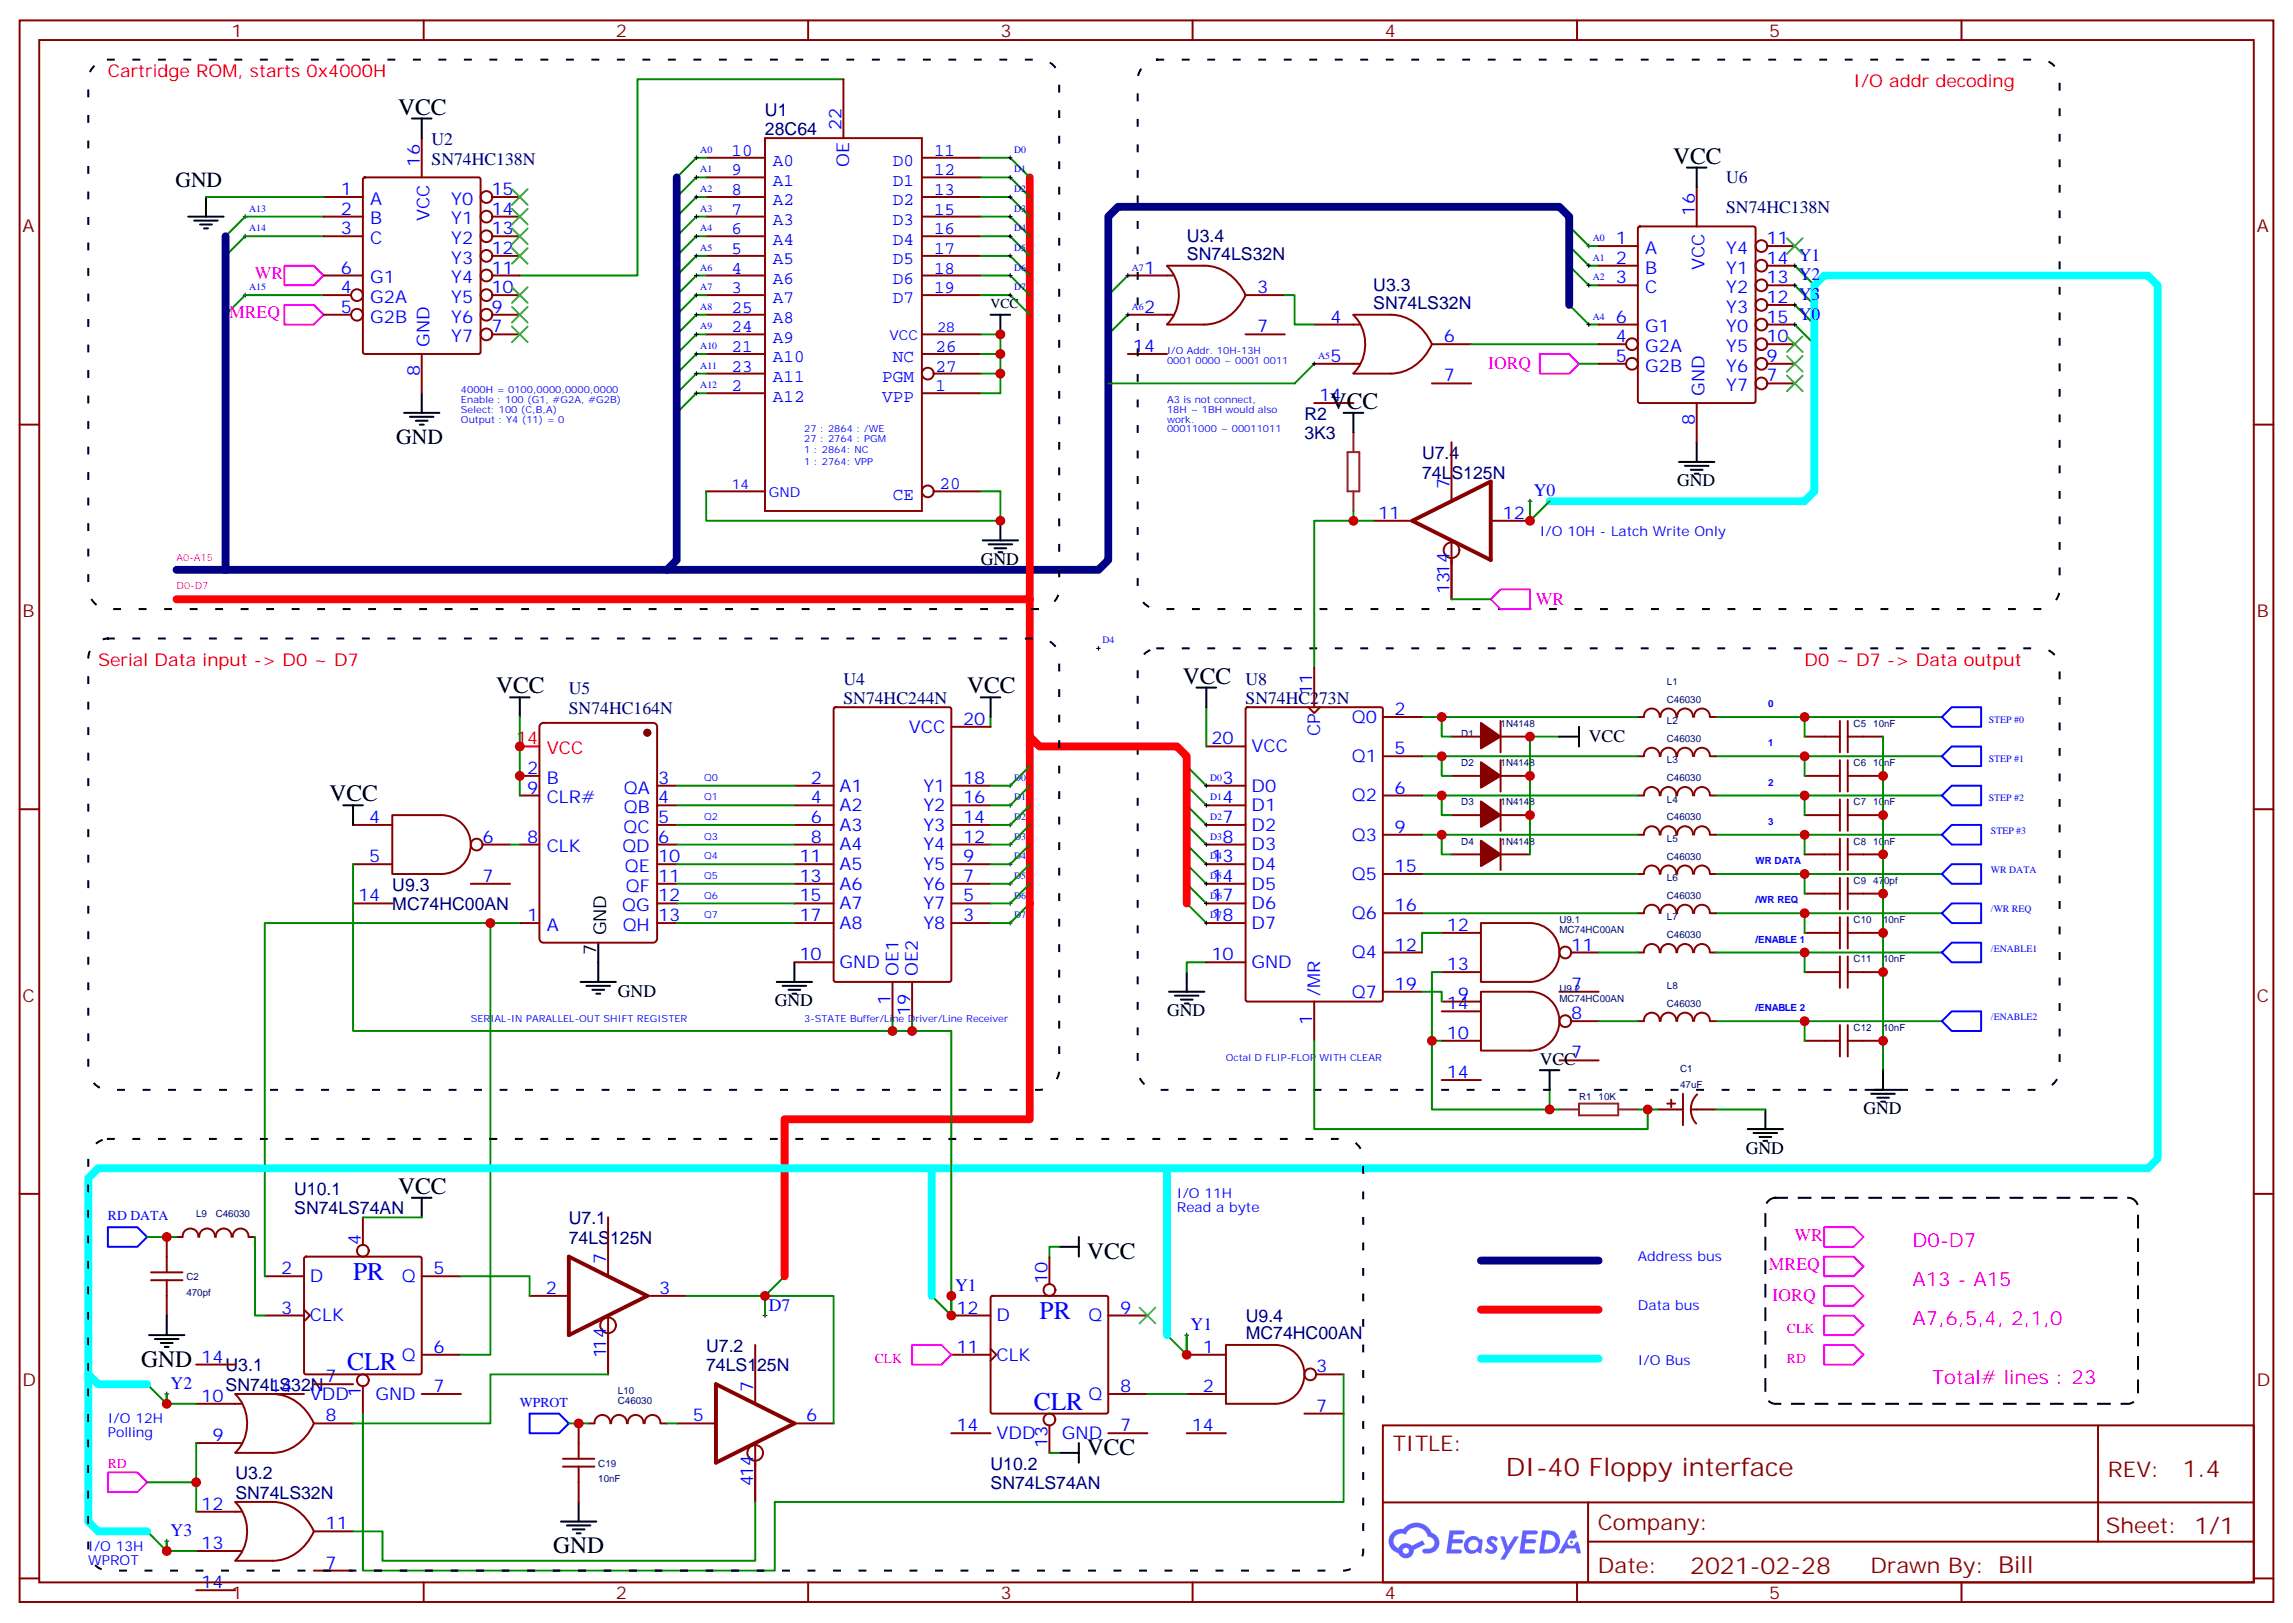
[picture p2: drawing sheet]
<svg xmlns="http://www.w3.org/2000/svg" width="412mm" height="292mm" viewBox="0 0 412 292" stroke-linecap="round" stroke-linejoin="round" font-family="sans-serif">
<defs><g id="words">
<g font-size="4.6" fill="#00f">
<text x="63.5" y="230.2">PR</text>
<text x="187" y="237.2">PR</text>
<text x="62.4" y="246.4">CLR</text>
<text x="185.9" y="253.4">CLR</text>
</g>
<text font-size="4.6" fill="#800" x="270.8" y="265.3">DI-40 Floppy interface</text>
<g font-size="4.2">
<text x="71.6" y="20.6">VCC</text>
<text x="300.9" y="29.4">VCC</text>
<text x="239.2" y="73.5">VCC</text>
<text x="89.3" y="124.7">VCC</text>
<text x="173.9" y="124.7">VCC</text>
<text x="212.7" y="122.9">VCC</text>
<text x="59.3" y="144.1">VCC</text>
<text x="71.6" y="214.6">VCC</text>
<text x="195.5" y="226.4">VCC</text>
<text x="25.4" y="245.7">GND</text>
<text x="195.5" y="261.7">VCC</text>
<text x="99.5" y="279.2">GND</text>
</g>
<g font-size="4.2" fill="#800">
<text x="392.5" y="265.5">1.4</text>
<text x="304" y="282.9">2021-02-28</text>
</g>
<g font-size="3.9">
<text x="31.6" y="33.7">GND</text>
<text x="71.3" y="79.9">GND</text>
</g>
<g font-size="3.9" fill="#800">
<text x="250.5" y="260.8">TITLE:</text>
<text x="379.1" y="265.5">REV:</text>
<text x="287.4" y="275">Company:</text>
<text x="378.7" y="275.7">Sheet: 1/1</text>
<text x="287.4" y="282.7">Date:</text>
<text x="336.4" y="282.8">Drawn By: Bill</text>
</g>
<g font-size="3.5" fill="#f0f">
<text x="344" y="224.2">D0-D7</text>
<text x="344" y="231.2">A13 - A15</text>
<text x="344" y="238.3">A7,6,5,4, 2,1,0</text>
<text x="347.5" y="248.8">Total# lines : 23</text>
</g>
<g font-size="3.2" fill="#800">
<text x="41.6" y="6.7">1</text>
<text x="110.8" y="6.7">2</text>
<text x="179.9" y="6.7">3</text>
<text x="249.1" y="6.7">4</text>
<text x="318.2" y="6.7">5</text>
<text x="4.1" y="41.8">A</text>
<text x="405.9" y="41.8">A</text>
<text x="4.1" y="110.9">B</text>
<text x="405.9" y="110.9">B</text>
<text x="4.1" y="180.1">C</text>
<text x="405.9" y="180.1">C</text>
<text x="4.1" y="249.2">D</text>
<text x="405.9" y="249.2">D</text>
<text x="41.6" y="287.5">1</text>
<text x="110.8" y="287.5">2</text>
<text x="179.9" y="287.5">3</text>
<text x="249.1" y="287.5">4</text>
<text x="318.2" y="287.5">5</text>
</g>
<g font-size="3.2" fill="#f00">
<text x="19.4" y="13.9">Cartridge ROM, starts 0x4000H</text>
<text x="333.4" y="15.6">I/O addr decoding</text>
<text x="17.6" y="119.7">Serial Data input -&gt; D0 ~ D7</text>
<text x="324.6" y="119.7">D0 ~ D7 -&gt; Data output</text>
<text x="92.8" y="133.8">14</text>
<text x="98.3" y="135.6">VCC</text>
</g>
<g font-size="3.2" fill="#000080">
<text x="137.6" y="20.8">U1</text>
<text x="77.6" y="29.6">SN74HC138N</text>
<text x="77.6" y="26.1">U2</text>
<text x="137.6" y="24.3">28C64</text>
<text x="310.4" y="32.9">U6</text>
<text x="310.4" y="38.2">SN74HC138N</text>
<text x="213.5" y="46.7">SN74LS32N</text>
<text x="213.5" y="43.5">U3.4</text>
<text x="247" y="52.4">U3.3</text>
<text x="247" y="55.5">SN74LS32N</text>
<text x="234.6" y="75.5">R2</text>
<text x="234.6" y="79">3K3</text>
<text x="255.8" y="82.5">U7.4</text>
<text x="255.8" y="86">74LS125N</text>
<text x="102.3" y="124.8">U5</text>
<text x="151.7" y="123.1">U4</text>
<text x="224" y="123.1">U8</text>
<text x="102.3" y="128.4">SN74HC164N</text>
<text x="151.7" y="126.6">SN74HC244N</text>
<text x="224" y="126.6">SN74HC273N</text>
<text x="70.6" y="160.1">U9.3</text>
<text x="70.6" y="163.7">MC74HC00AN</text>
<text x="52.9" y="214.8">U10.1</text>
<text x="52.9" y="218.3">SN74LS74AN</text>
<text x="102.3" y="220.1">U7.1</text>
<text x="102.3" y="223.6">74LS125N</text>
<text x="224.1" y="237.7">U9.4</text>
<text x="127" y="243">U7.2</text>
<text x="224.1" y="240.7">MC74HC00AN</text>
<text x="40.6" y="250.1">SN74LS32N</text>
<text x="40.6" y="246.6">U3.1</text>
<text x="127" y="246.6">74LS125N</text>
<text x="42.3" y="269.5">SN74LS32N</text>
<text x="42.3" y="266">U3.2</text>
<text x="178.2" y="267.7">SN74LS74AN</text>
<text x="178.2" y="264.2">U10.2</text>
</g>
<g font-size="3.2" fill="#00f">
<text x="151.3" y="23.4" transform="rotate(-90 151.3 23.4)">22</text>
<text x="75.5" y="30" transform="rotate(-90 75.5 30)">16</text>
<text x="131.6" y="28">10</text>
<text x="139" y="29.9">A0</text>
<text x="160.6" y="29.9">D0</text>
<text x="168" y="28">11</text>
<text x="61.3" y="35.1">1</text>
<text x="88.4" y="35.1">15</text>
<text x="131.6" y="31.5">9</text>
<text x="131.6" y="35.1">8</text>
<text x="139" y="33.4">A1</text>
<text x="152.8" y="30" transform="rotate(-90 152.8 30)">OE</text>
<text x="160.6" y="33.4">D1</text>
<text x="168" y="35.1">13</text>
<text x="168" y="31.5">12</text>
<text x="61.3" y="38.6">2</text>
<text x="66.6" y="40.4">B</text>
<text x="66.6" y="36.8">A</text>
<text x="77.3" y="39.8" transform="rotate(-90 77.3 39.8)">VCC</text>
<text x="81.2" y="36.8">Y0</text>
<text x="81.2" y="40.4">Y1</text>
<text x="88.4" y="38.6">14</text>
<text x="131.6" y="38.6">7</text>
<text x="139" y="36.9">A2</text>
<text x="139" y="40.4">A3</text>
<text x="160.6" y="40.4">D3</text>
<text x="160.6" y="36.9">D2</text>
<text x="168" y="38.6">15</text>
<text x="304.8" y="38.8" transform="rotate(-90 304.8 38.8)">16</text>
<text x="61.3" y="42.1">3</text>
<text x="66.6" y="43.9">C</text>
<text x="81.2" y="43.9">Y2</text>
<text x="81.2" y="47.4">Y3</text>
<text x="88.4" y="42.1">13</text>
<text x="88.4" y="45.6">12</text>
<text x="131.6" y="42.1">6</text>
<text x="131.6" y="45.6">5</text>
<text x="139" y="44">A4</text>
<text x="139" y="47.5">A5</text>
<text x="160.6" y="47.5">D5</text>
<text x="160.6" y="44">D4</text>
<text x="168" y="45.6">17</text>
<text x="168" y="42.1">16</text>
<text x="290.6" y="43.9">1</text>
<text x="290.6" y="47.4">2</text>
<text x="295.9" y="45.6">A</text>
<text x="310.5" y="45.6">Y4</text>
<text x="317.7" y="43.9">11</text>
<text x="317.7" y="47.4">14 Y1</text>
<text x="61.3" y="49.2">6</text>
<text x="61.3" y="52.7">4</text>
<text x="66.6" y="50.9">G1</text>
<text x="81.2" y="50.9">Y4</text>
<text x="88.4" y="49.2">11</text>
<text x="88.4" y="52.7">10</text>
<text x="131.6" y="49.2">4</text>
<text x="131.6" y="52.7">3</text>
<text x="139" y="51">A6</text>
<text x="160.6" y="51">D6</text>
<text x="168" y="52.7">19</text>
<text x="168" y="49.2">18</text>
<text x="205.8" y="49.2">1</text>
<text x="226.1" y="52.7">3</text>
<text x="290.6" y="50.9">3</text>
<text x="295.9" y="49.2">B</text>
<text x="295.9" y="52.7">C</text>
<text x="306.6" y="48.6" transform="rotate(-90 306.6 48.6)">VCC</text>
<text x="310.5" y="52.7">Y2</text>
<text x="310.5" y="49.2">Y1</text>
<text x="317.7" y="50.9">13 Y2</text>
<text x="61.3" y="56.2">5</text>
<text x="66.6" y="58">G2B</text>
<text x="66.6" y="54.5">G2A</text>
<text x="81.2" y="54.5">Y5</text>
<text x="81.2" y="58">Y6</text>
<text x="88.4" y="56.2">9</text>
<text x="88.4" y="59.8">7</text>
<text x="131.6" y="56.2">25</text>
<text x="131.6" y="59.8">24</text>
<text x="139" y="58.1">A8</text>
<text x="139" y="54.6">A7</text>
<text x="160.6" y="54.6">D7</text>
<text x="205.8" y="56.2">2</text>
<text x="226.1" y="59.8">7</text>
<text x="239.3" y="58">4</text>
<text x="290.6" y="58">6</text>
<text x="295.9" y="59.8">G1</text>
<text x="310.5" y="56.2">Y3</text>
<text x="310.5" y="59.8">Y0</text>
<text x="317.7" y="54.5">12 Y3</text>
<text x="317.7" y="58">15 Y0</text>
<text x="77.3" y="62.3" transform="rotate(-90 77.3 62.3)">GND</text>
<text x="81.2" y="61.5">Y7</text>
<text x="131.6" y="63.3">21</text>
<text x="139" y="61.6">A9</text>
<text x="139" y="65.1">A10</text>
<text x="160.6" y="65.1">NC</text>
<text x="168.3" y="63.3">26</text>
<text x="203.8" y="63.3">14</text>
<text x="239.3" y="65.1">5</text>
<text x="259.6" y="61.5">6</text>
<text x="290.6" y="61.5">4</text>
<text x="290.6" y="65.1">5</text>
<text x="295.9" y="63.3">G2A</text>
<text x="310.5" y="63.3">Y5</text>
<text x="317.7" y="65.1">9</text>
<text x="317.7" y="61.5">10</text>
<text x="75.5" y="67.6" transform="rotate(-90 75.5 67.6)">8</text>
<text x="131.6" y="66.8">23</text>
<text x="131.6" y="70.3">2</text>
<text x="139" y="68.7">A11</text>
<text x="158.7" y="68.7">PGM</text>
<text x="168.3" y="66.8">27</text>
<text x="168.3" y="70.3">1</text>
<text x="259.6" y="68.6">7</text>
<text x="295.9" y="66.8">G2B</text>
<text x="306.6" y="71.2" transform="rotate(-90 306.6 71.2)">GND</text>
<text x="310.5" y="70.3">Y7</text>
<text x="310.5" y="66.8">Y6</text>
<text x="317.7" y="68.6">7</text>
<text x="139" y="72.2">A12</text>
<text x="158.7" y="72.2">VPP</text>
<text x="237.3" y="72.1">14</text>
<text x="304.8" y="76.4" transform="rotate(-90 304.8 76.4)">8</text>
<text x="160.6" y="89.8">CE</text>
<text x="169" y="88">20</text>
<text x="260.7" y="88" transform="rotate(-90 260.7 88)">7</text>
<text x="275.9" y="89.2">Y0</text>
<text x="247.9" y="93.3">11</text>
<text x="270.2" y="93.3">12</text>
<text x="260.7" y="106.8" transform="rotate(-90 260.7 106.8)">1314</text>
<text x="236" y="125" transform="rotate(-90 236 125)">11</text>
<text x="163.4" y="131.7">VCC</text>
<text x="173.2" y="130.3">20</text>
<text x="243.1" y="130">Q0</text>
<text x="250.8" y="128.6">2</text>
<text x="217.9" y="133.8">20</text>
<text x="225.1" y="135.3">VCC</text>
<text x="237.4" y="132.3" transform="rotate(-90 237.4 132.3)">CP</text>
<text x="243.1" y="137">Q1</text>
<text x="250.8" y="135.6">5</text>
<text x="94.8" y="142.7">9</text>
<text x="94.8" y="139.1">2</text>
<text x="98.3" y="140.9">B</text>
<text x="112.2" y="142.7">QA</text>
<text x="118.4" y="140.9">3</text>
<text x="145.8" y="140.9">2</text>
<text x="151" y="142.3">A1</text>
<text x="166.1" y="142.3">Y1</text>
<text x="173.2" y="140.9">18</text>
<text x="219.9" y="140.9">3</text>
<text x="225.1" y="142.3">D0</text>
<text x="250.8" y="142.7">6</text>
<text x="66.4" y="148">4</text>
<text x="98.3" y="144.4">CLR#</text>
<text x="112.2" y="149.7">QC</text>
<text x="112.2" y="146.2">QB</text>
<text x="118.4" y="148">5</text>
<text x="118.4" y="144.4">4</text>
<text x="145.8" y="148">6</text>
<text x="145.8" y="144.4">4</text>
<text x="151" y="149.4">A3</text>
<text x="151" y="145.8">A2</text>
<text x="166.1" y="145.8">Y2</text>
<text x="166.1" y="149.4">Y3</text>
<text x="173.2" y="144.4">16</text>
<text x="173.2" y="148">14</text>
<text x="219.9" y="148">7</text>
<text x="219.9" y="144.4">4</text>
<text x="225.1" y="149.4">D2</text>
<text x="225.1" y="145.8">D1</text>
<text x="243.1" y="144.1">Q2</text>
<text x="250.8" y="149.7">9</text>
<text x="66.4" y="155">5</text>
<text x="86.8" y="151.5">6</text>
<text x="94.8" y="151.5">8</text>
<text x="98.3" y="153.2">CLK</text>
<text x="111.9" y="153.2">QD</text>
<text x="118.4" y="155">10</text>
<text x="118.4" y="151.5">6</text>
<text x="143.8" y="155">11</text>
<text x="145.8" y="151.5">8</text>
<text x="151" y="152.9">A4</text>
<text x="166.1" y="152.9">Y4</text>
<text x="173.2" y="155">9</text>
<text x="173.2" y="151.5">12</text>
<text x="217.9" y="155">13</text>
<text x="219.9" y="151.5">8</text>
<text x="225.1" y="152.9">D3</text>
<text x="243.1" y="151.1">Q3</text>
<text x="86.8" y="158.5">7</text>
<text x="112.4" y="156.8">QE</text>
<text x="112.6" y="160.3">QF</text>
<text x="118.4" y="158.5">11</text>
<text x="143.8" y="158.5">13</text>
<text x="151" y="159.9">A6</text>
<text x="151" y="156.4">A5</text>
<text x="166.1" y="156.4">Y5</text>
<text x="166.1" y="159.9">Y6</text>
<text x="173.2" y="158.5">7</text>
<text x="217.9" y="158.5">14</text>
<text x="225.1" y="156.4">D4</text>
<text x="225.1" y="159.9">D5</text>
<text x="243.1" y="158.2">Q5</text>
<text x="250.8" y="156.8">15</text>
<text x="64.4" y="162.1">14</text>
<text x="94.8" y="165.6">1</text>
<text x="98.3" y="167.4">A</text>
<text x="111.9" y="163.8">QG</text>
<text x="112" y="167.4">QH</text>
<text x="118.4" y="165.6">13</text>
<text x="118.4" y="162.1">12</text>
<text x="143.8" y="165.6">17</text>
<text x="143.8" y="162.1">15</text>
<text x="151" y="167">A8</text>
<text x="151" y="163.5">A7</text>
<text x="166.1" y="163.5">Y7</text>
<text x="166.1" y="167">Y8</text>
<text x="173.2" y="162.1">5</text>
<text x="173.2" y="165.6">3</text>
<text x="217.9" y="165.6">18</text>
<text x="217.9" y="162.1">17</text>
<text x="225.1" y="167">D7</text>
<text x="225.1" y="163.5">D6</text>
<text x="243.1" y="165.2">Q6</text>
<text x="250.8" y="163.8">16</text>
<text x="260.2" y="167.4">12</text>
<text x="143.8" y="172.6">10</text>
<text x="217.9" y="172.6">10</text>
<text x="243.1" y="172.3">Q4</text>
<text x="250.8" y="170.9">12</text>
<text x="282.6" y="170.9">11</text>
<text x="151" y="174.1">GND</text>
<text x="161.6" y="175.5" transform="rotate(-90 161.6 175.5)">OE1</text>
<text x="165.1" y="175.5" transform="rotate(-90 165.1 175.5)">OE2</text>
<text x="225.1" y="174.1">GND</text>
<text x="237.4" y="179" transform="rotate(-90 237.4 179)">/MR</text>
<text x="243.1" y="179.4">Q7</text>
<text x="250.8" y="177.9">19</text>
<text x="260.2" y="174.4">13</text>
<text x="262.2" y="179.7">9</text>
<text x="282.6" y="177.9">7</text>
<text x="160.2" y="180.7" transform="rotate(-90 160.2 180.7)">1</text>
<text x="163.7" y="182.7" transform="rotate(-90 163.7 182.7)">19</text>
<text x="236" y="184.2" transform="rotate(-90 236 184.2)">1</text>
<text x="260.2" y="181.5">14</text>
<text x="282.6" y="183.2">8</text>
<text x="260.2" y="186.8">10</text>
<text x="282.6" y="190.3">7</text>
<text x="260.2" y="193.8">14</text>
<text x="64.9" y="223.8" transform="rotate(-90 64.9 223.8)">4</text>
<text x="109" y="227.3" transform="rotate(-90 109 227.3)">7</text>
<text x="50.5" y="229.1">2</text>
<text x="55.7" y="230.5">D</text>
<text x="72.3" y="230.5">Q</text>
<text x="78" y="229.1">5</text>
<text x="98.2" y="232.6">2</text>
<text x="118.5" y="232.6">3</text>
<text x="171.8" y="232.1">Y1</text>
<text x="188.4" y="230.9" transform="rotate(-90 188.4 230.9)">10</text>
<text x="50.5" y="236.1">3</text>
<text x="55.7" y="237.6">CLK</text>
<text x="138.3" y="235.6">D7</text>
<text x="172" y="236.1">12</text>
<text x="179.2" y="237.6">D</text>
<text x="195.8" y="237.6">Q</text>
<text x="201.4" y="236.1">9</text>
<text x="214.1" y="239.1">Y1</text>
<text x="36.2" y="245">14</text>
<text x="72.3" y="244.6">Q</text>
<text x="78" y="243.2">6</text>
<text x="109" y="244.2" transform="rotate(-90 109 244.2)">114</text>
<text x="172" y="243.2">11</text>
<text x="179.2" y="244.6">CLK</text>
<text x="216.4" y="243.2">1</text>
<text x="30.7" y="249.7">Y2</text>
<text x="48.5" y="250.3">14</text>
<text x="55.7" y="251.7">VDD</text>
<text x="58.6" y="248.5">7</text>
<text x="64.9" y="251.2" transform="rotate(-90 64.9 251.2)">1</text>
<text x="67.5" y="251.7">GND</text>
<text x="78" y="250.3">7</text>
<text x="135.5" y="250.3" transform="rotate(-90 135.5 250.3)">7</text>
<text x="195.8" y="251.7">Q</text>
<text x="201.4" y="250.3">8</text>
<text x="216.4" y="250.3">2</text>
<text x="236.7" y="246.7">3</text>
<text x="36.2" y="252">10</text>
<text x="58.6" y="255.6">8</text>
<text x="124.6" y="255.6">5</text>
<text x="145" y="255.6">6</text>
<text x="172" y="257.3">14</text>
<text x="201.4" y="257.3">7</text>
<text x="214.3" y="257.3">14</text>
<text x="236.7" y="253.8">7</text>
<text x="38.2" y="259.1">9</text>
<text x="179.2" y="258.7">VDD</text>
<text x="188.4" y="260.3" transform="rotate(-90 188.4 260.3)">13</text>
<text x="191" y="258.7">GND</text>
<text x="135.5" y="267.1" transform="rotate(-90 135.5 267.1)">414</text>
<text x="36.2" y="271.4">12</text>
<text x="58.6" y="275">11</text>
<text x="30.7" y="276.2">Y3</text>
<text x="36.2" y="278.5">13</text>
<text x="36.2" y="285.5">14</text>
<text x="58.6" y="282">7</text>
</g>
<g font-size="3.2" fill="#f0f">
<text x="45.8" y="50.2">WR</text>
<text x="41.2" y="57.2">MREQ</text>
<text x="267.7" y="66.4">IORQ</text>
<text x="276.2" y="108.7">WR</text>
<text x="322.7" y="223">WR</text>
<text x="318.1" y="228.3">MREQ</text>
<text x="318.8" y="234">IORQ</text>
</g>
<g font-size="3.2">
<text x="301.6" y="87.5">GND</text>
<text x="176.4" y="101.6">GND</text>
<text x="285.8" y="133.3">VCC</text>
<text x="107.2" y="171.7" transform="rotate(-90 107.2 171.7)">7</text>
<text x="109" y="168.2" transform="rotate(-90 109 168.2)">GND</text>
<text x="111.1" y="179.2">GND</text>
<text x="139.3" y="180.9">GND</text>
<text x="209.9" y="182.7">GND</text>
<text x="276.9" y="191.5">VCC</text>
<text x="335.1" y="200.3">GND</text>
<text x="314" y="207.4">GND</text>
</g>
<g font-size="2.5" fill="#00f">
<text x="168.6" y="59.8">28</text>
<text x="160" y="61.2">VCC</text>
<text x="131.6" y="88">14</text>
<text x="138.3" y="89.4">GND</text>
<text x="276.9" y="96.3">I/O 10H - Latch Write Only</text>
<text x="211.7" y="215.3">I/O 11H</text>
<text x="19.4" y="219.4">RD DATA</text>
<text x="211.7" y="217.8">Read a byte</text>
<text x="294.6" y="226.7">Address bus</text>
<text x="294.6" y="235.5">Data bus</text>
<text x="294.6" y="245.3">I/O Bus</text>
<text x="19.4" y="255.9">I/O 12H</text>
<text x="93.5" y="252.9">WPROT</text>
<text x="19.4" y="258.4">Polling</text>
<text x="15.9" y="278.8">I/O 13H</text>
<text x="15.9" y="281.3">WPROT</text>
</g>
<text font-size="2.5" x="178.2" y="55.4">VCC</text>
<g font-size="2.5" fill="#f0f">
<text x="321.4" y="239.7">CLK</text>
<text x="157.3" y="245">CLK</text>
<text x="321.4" y="245">RD</text>
<text x="19.4" y="263.8">RD</text>
</g>
<g font-size="1.8" fill="#00f">
<text x="125.9" y="27.5">A0</text>
<text x="182.4" y="27.5">D0</text>
<text x="125.9" y="31">A1</text>
<text x="125.9" y="34.5">A2</text>
<text x="182.4" y="31">D1</text>
<text x="182.4" y="34.5">D2</text>
<text x="44.8" y="38.1">A13</text>
<text x="44.8" y="41.6">A14</text>
<text x="125.9" y="38.1">A3</text>
<text x="125.9" y="41.6">A4</text>
<text x="182.4" y="38.1">D3</text>
<text x="182.4" y="41.6">D4</text>
<text x="125.9" y="45.1">A5</text>
<text x="182.4" y="45.1">D5</text>
<text x="286.5" y="43.4">A0</text>
<text x="286.5" y="46.9">A1</text>
<text x="44.8" y="52.2">A15</text>
<text x="125.9" y="48.6">A6</text>
<text x="125.9" y="52.2">A7</text>
<text x="182.4" y="48.6">D6</text>
<text x="182.4" y="52.2">D7</text>
<text x="203.6" y="48.6">A7</text>
<text x="286.5" y="50.4">A2</text>
<text x="125.9" y="55.7">A8</text>
<text x="125.9" y="59.2">A9</text>
<text x="203.6" y="55.7">A6</text>
<text x="286.5" y="57.5">A4</text>
<text x="125.9" y="62.8">A10</text>
<text x="209.9" y="63.6">I/O Addr. 10H-13H</text>
<text x="209.9" y="65.4">0001 0000 ~ 0001 0011</text>
<text x="237.1" y="64.5">A5</text>
<text x="82.9" y="70.7">4000H = 0100,0000,0000,0000</text>
<text x="125.9" y="66.3">A11</text>
<text x="125.9" y="69.8">A12</text>
<text x="82.9" y="72.5">Enable : 100 (G1, #G2A, #G2B)</text>
<text x="82.9" y="74.2">Select: 100 (C,B,A)</text>
<text x="82.9" y="76">Output : Y4 (11) = 0</text>
<text x="144.6" y="77.8">27 : 2864 : /WE</text>
<text x="209.9" y="72.5">A3 is not connect,</text>
<text x="209.9" y="74.2">18H ~ 1BH would also</text>
<text x="209.9" y="76">work.</text>
<text x="209.9" y="77.8">00011000 ~ 00011011</text>
<text x="144.6" y="81.5">1 : 2864: NC</text>
<text x="144.6" y="83.6">1 : 2764: VPP</text>
<text x="144.6" y="79.5">27 : 2764 : PGM</text>
<text x="198.3" y="115.7">D4</text>
<text x="318" y="127.1">0</text>
<text x="357.7" y="130">STEP #0</text>
<text x="318" y="134.2">1</text>
<text x="357.7" y="137">STEP #1</text>
<text x="126.6" y="140.4">Q0</text>
<text x="126.6" y="143.9">Q1</text>
<text x="182.4" y="140.4">D0</text>
<text x="182.4" y="143.9">D1</text>
<text x="217.7" y="140.4">D0</text>
<text x="217.7" y="143.9">D1</text>
<text x="318" y="141.3">2</text>
<text x="126.6" y="147.4">Q2</text>
<text x="182.4" y="147.4">D2</text>
<text x="217.7" y="147.4">D2</text>
<text x="318" y="148.3">3</text>
<text x="357.7" y="144.1">STEP #2</text>
<text x="358.1" y="149.9">STEP #3</text>
<text x="126.6" y="151">Q3</text>
<text x="126.6" y="154.5">Q4</text>
<text x="182.4" y="151">D3</text>
<text x="182.4" y="154.5">D4</text>
<text x="217.7" y="151">D3</text>
<text x="217.7" y="154.5">D4</text>
<text x="315.7" y="155.4">WR DATA</text>
<text x="126.6" y="158">Q5</text>
<text x="126.6" y="161.5">Q6</text>
<text x="182.4" y="158">D5</text>
<text x="182.4" y="161.5">D6</text>
<text x="217.7" y="161.5">D6</text>
<text x="217.7" y="158">D5</text>
<text x="358.1" y="157">WR DATA</text>
<text x="126.6" y="165.1">Q7</text>
<text x="182.4" y="165.1">D7</text>
<text x="217.7" y="165.1">D7</text>
<text x="315.7" y="162.4">/WR REQ</text>
<text x="358.1" y="164">/WR REQ</text>
<text x="315.7" y="169.5">/ENABLE 1</text>
<text x="358.1" y="171.1">/ENABLE1</text>
<text x="84.7" y="183.8">SERIAL-IN PARALLEL-OUT SHIFT REGISTER</text>
<text x="144.6" y="183.8">3-STATE Buffer/Line Driver/Line Receiver</text>
<text x="315.7" y="181.8">/ENABLE 2</text>
<text x="358.1" y="183.4">/ENABLE2</text>
<text x="220.5" y="190.8">Octal D FLIP-FLOP WITH CLEAR</text>
</g>
<g font-size="1.8" fill="#f0f">
<text x="31.7" y="100.8">A0-A15</text>
<text x="31.7" y="106">D0-D7</text>
</g>
<g font-size="1.8" fill="#000080">
<text x="299.8" y="123.1">L1</text>
<text x="269.9" y="130.7">1N4148</text>
<text x="299.8" y="126.3">C46030</text>
<text x="299.8" y="130.2">L2</text>
<text x="333.4" y="130.7">C5</text>
<text x="336.9" y="130.7">10nF</text>
<text x="262.8" y="132.4">D1</text>
<text x="262.8" y="137.7">D2</text>
<text x="269.9" y="137.7">1N4148</text>
<text x="299.8" y="133.4">C46030</text>
<text x="299.8" y="137.3">L3</text>
<text x="333.4" y="137.7">C6</text>
<text x="336.9" y="137.7">10nF</text>
<text x="299.8" y="140.4">C46030</text>
<text x="262.8" y="144.8">D3</text>
<text x="269.9" y="144.8">1N4148</text>
<text x="299.8" y="147.5">C46030</text>
<text x="299.8" y="144.3">L4</text>
<text x="333.4" y="144.8">C7</text>
<text x="336.9" y="144.8">10nF</text>
<text x="262.8" y="151.8">D4</text>
<text x="269.9" y="151.8">1N4148</text>
<text x="299.8" y="154.5">C46030</text>
<text x="299.8" y="151.4">L5</text>
<text x="333.4" y="151.8">C8</text>
<text x="336.9" y="151.8">10nF</text>
<text x="299.8" y="161.6">C46030</text>
<text x="299.8" y="158.4">L6</text>
<text x="333.4" y="158.9">C9</text>
<text x="336.9" y="158.9">470pf</text>
<text x="280.5" y="167.7">MC74HC00AN</text>
<text x="280.5" y="165.9">U9.1</text>
<text x="299.8" y="165.5">L7</text>
<text x="333.4" y="165.9">C10</text>
<text x="338.7" y="165.9">10nF</text>
<text x="299.8" y="168.7">C46030</text>
<text x="333.4" y="173">C11</text>
<text x="338.7" y="173">10nF</text>
<text x="280.5" y="178.3">U9.2</text>
<text x="299.8" y="177.8">L8</text>
<text x="280.5" y="180.1">MC74HC00AN</text>
<text x="299.8" y="181">C46030</text>
<text x="333.4" y="185.3">C12</text>
<text x="338.7" y="185.3">10nF</text>
<text x="284" y="197.7">R1</text>
<text x="287.5" y="197.7">10K</text>
<text x="302.2" y="195.6">47uF</text>
<text x="302.2" y="192.8">C1</text>
<text x="35.3" y="218.9">L9</text>
<text x="38.8" y="218.9">C46030</text>
<text x="33.5" y="233">470pf</text>
<text x="33.5" y="230.2">C2</text>
<text x="111.1" y="250.6">L10</text>
<text x="111.1" y="252.4">C46030</text>
<text x="107.6" y="263.7">C19</text>
<text x="107.6" y="266.5">10nF</text>
</g>
</g></defs>
<g fill="none" stroke="#870000" stroke-width=".35">
<path d="M3.5 3.7h405.4v284.3h-405.4zM7.1 7.2h398.2v277.3h-398.2zM76.2 3.7v3.5M145.3 3.7v3.5M214.5 3.7v3.5M283.6 3.7v3.5M352.8 3.7v3.5M202.8 56.6h8.2M202.8 49.5h8.2M209.9 47.8a7.5 7.5 0 0 1 0 10.5M209.9 47.8h6.7a8.4 8.4 0 0 1 7.4 5.3M224 53.1h7.1"/>
<path d="M224 53.1a8.4 8.4 0 0 1-7.4 5.2h-6.7M236.4 58.3h8.1M243.4 56.6a7.5 7.5 0 0 1 0 10.5M243.4 56.6h6.7a8.4 8.4 0 0 1 7.4 5.3M3.5 76.3h3.6M202.8 63.6h7.1M224 60.1h7.1M236.4 65.4h8.1M236.4 72.5h7M257.5 61.9h7.1M257.5 68.9h7.1M257.5 61.9a8.4 8.4 0 0 1-7.4 5.3h-6.7"/>
<path d="M261.1 79.5v10.6M405.3 76.3h3.6M246.9 93.6h7.1M261.1 97.2v10.5M268.1 93.6h7.1M3.5 145.5h3.6M63.5 155.4h7.1M63.5 148.3h7.1M70.6 146.5h8.8a5.3 5.3 0 0 1 5.3 5.3 5.3 5.3 0 0 1-5.3 5.3h-8.8zM84.7 158.9h7M86.8 151.8h4.9M405.3 145.5h3.6"/>
<path d="M63.5 162.4h7.1M259.3 167.7h7M259.3 174.8h7M266.3 165.9h8.9a5.3 5.3 0 0 1 5.3 5.3 5.3 5.3 0 0 1-5.3 5.3h-8.9zM266.3 178.3h8.9a5.3 5.3 0 0 1 5.3 5.3 5.3 5.3 0 0 1-5.3 5.3h-8.9zM280.5 178.3h7M282.6 171.2h4.9M259.3 181.8h7M259.3 180.1h7M259.3 187.1h7M259.3 194.2h7M280.5 190.6h7"/>
<path d="M282.6 183.6h4.9M3.5 214.6h3.6M65.3 218.9v4.9M109.4 218.9v10.5M405.3 214.6h3.6M47.6 236.5h7.1M47.6 229.4h7.1M54.7 235.4l1 1.1-1 1.1M54.7 226.1l.3-.2 20.7 .1 .1 .3v20.6l-.3 .2-20.6-.1-.2-.3zM75.8 229.4h7.1M95.2 233h7.1M109.4 236.5v10.6"/>
<path d="M116.4 233h7.1M171.1 236.5h7.1M178.2 233.1l.3-.1h20.6l.2 .3v20.7l-.3 .1h-20.7l-.1-.3zM188.7 225.9v5M199.3 236.5h7.1M35.3 259.4h8.1M35.3 252.4h8.1M35.3 245.3h7M42.3 250.6a7.5 7.5 0 0 1 0 10.6M42.3 250.6h12.4M49 250.6a8.4 8.4 0 0 1 7.4 5.3M56.4 248.8h7.1"/>
<path d="M63.5 255.9h-7.1a8.4 8.4 0 0 1-7.4 5.3h-6.7M65.3 249.2v4.9M75.8 243.6h7.1M75.8 250.6h7.1M121.7 255.9h7.1M135.8 241.8v10.6M135.8 259.4v10.6M142.9 255.9h7M171.1 243.6h7.1M171.1 257.7h7.1M178.2 242.5l1 1.1-1 1M188.7 256.3v4.9"/>
<path d="M199.3 250.6h7.1M199.3 257.7h7.1M213.4 243.6h7.1M213.4 250.6h7.1M213.4 257.7h7.1M220.5 241.8h8.8a5.3 5.3 0 0 1 5.3 5.3 5.3 5.3 0 0 1-5.3 5.3h-8.8zM234.6 254.1h7.1M236.7 247.1h5M248.7 256.3h156.6v28.2h-156.6zM377.3 256.3v20.9M35.3 271.8h8.1M35.3 278.8h8.1"/>
<path d="M42.3 270.1a7.5 7.5 0 0 1 0 10.5M42.3 270h6.7a8.4 8.4 0 0 1 7.4 5.3M56.4 275.3h7.1M56.4 275.3a8.4 8.4 0 0 1-7.4 5.3h-6.7M248.7 270.1h156.5M285.6 277.2h119.6M285.6 270.1v14.1M3.5 283.8h3.6M35.3 285.9h7M56.4 282.4h7.1M76.2 284.5v3.5M145.3 284.5v3.5"/>
<path d="M214.5 284.5v3.5M283.6 284.5v3.5M352.8 284.5v3.5M405.3 283.8h3.6"/>
<circle cx="261.1" cy="98.9" r="1.41"/>
<circle cx="85.7" cy="151.8" r="1.06"/>
<circle cx="281.5" cy="171.2" r="1.06"/>
<circle cx="281.5" cy="183.6" r="1.06"/>
<circle cx="65.3" cy="224.9" r="1.06"/>
<circle cx="109.4" cy="238.3" r="1.41"/>
<circle cx="188.7" cy="231.9" r="1.06"/>
<circle cx="65.3" cy="248.1" r="1.06"/>
<circle cx="188.7" cy="255.2" r="1.06"/>
<circle cx="235.7" cy="247.1" r="1.06"/>
<circle cx="135.8" cy="261.2" r="1.41"/>
</g>
<g fill="none" stroke="#008700" stroke-width=".35">
<path d="M58.2 38.9h-14.1l-3.5 3.6M58.2 42.5h-14.1l-3.5 3.5M58.2 53.1h-14.1l-3.5 3.5M202.8 49.5l-3.5 3.6M202.8 56.6l-3.5 3.5M231.1 53.1h1.7v5.2h3.6M282.2 54.8l3.6 3.5h1.7M282.2 47.8l3.6 3.5h1.7M282.2 44.2l3.6 3.6h1.7M282.2 40.7l3.6 3.5h1.7M236.4 65.4l-3.6 3.5M264.6 61.9h22.9"/>
<path d="M284 65.4h3.5"/>
</g>
<path d="M40.6 42.5v59.9M282.2 54.8v-15.9l-1.7-1.7h-79.4l-1.8 1.7v61.8l-1.7 1.7h-165.9" fill="none" stroke="#000087" stroke-width="1.4"/>
<g fill="none" stroke="#000" stroke-width=".18">
<path d="M43.7 38.9h.7M44.1 38.6v.7M43.7 42.5h.7M43.7 53.1h.7M44.1 42.1v.7M44.1 52.7v.7M202.5 56.6h.7M202.5 49.5h.7M202.8 49.2v.7M202.8 56.2v.7M285.4 44.2h.7M285.4 47.8h.7"/>
<path d="M285.4 51.3h.7M285.4 58.3h.7M285.8 43.9v.7M285.8 47.4v.7M285.8 50.9v.7M285.8 58v.7M236 65.4h.7M236.4 65.1v.7"/>
</g>
<path d="M51.2 47.8h5.2l1.8 1.7-1.8 1.8h-5.2zM51.2 54.8h5.2l1.8 1.8-1.8 1.7h-5.2zM276.9 63.6h5.3l1.8 1.8-1.8 1.8h-5.3z" fill="none" stroke="#f0f" stroke-width=".35"/>
<g fill="none" stroke="#000" stroke-width=".35">
<path d="M33.9 38.9h6.3M34.9 39.7h4.3M37 35.4v3.5M36 40.4h2.1M36.7 41.1h.7M72.7 74.2h6.3M73.7 74.9h4.3M74.8 75.6h2.1M75.5 76.3h.7M75.8 70.7v3.5M176.7 97.2h6.4M177.8 97.9h4.2"/>
<path d="M178.9 98.6h2.1M179.6 99.3h.7M179.9 93.6v3.6"/>
</g>
<path d="M254 93.6l14.1-7v14.1zM102.3 225.9l14.1 7.1-14.1 7zM128.8 248.8l14.1 7.1-14.1 7.1z" fill="none" stroke="#870000" stroke-width=".71"/>
<g fill="#5487ff">
<path d="M267.7 276.4a1.22 1.22 0 0 1 1.7 .2l-.4 .6a.47 .47 0 0 0-.3-.4 .47 .47 0 0 0-.5 .2v.1a1.55 1.55 0 0 1 1.1 1.5 1.34 1.34 0 0 1-2.3 .2l.5-.6a.6 .6 0 0 0 .5 .5 .6 .6 0 0 0 .5-.3l-.1-.2a1.25 1.25 0 0 1-.9-1.6z"/>
<path d="M260.7 275.1h1.5a1.22 1.22 0 0 1 1.2 .2 .37 .37 0 0 1-.3 .6h-1.7l-.1 .8h1.5a.37 .37 0 0 1 .3 .4 .37 .37 0 0 1-.3 .4h-1.6l-.2 1.1h.8a1.15 1.15 0 0 1 1.1 .1 .36 .36 0 0 1-.3 .6h-2.5z"/>
<path d="M273.8 275.1h1.6a1.23 1.23 0 0 1 1.1 .2 .37 .37 0 0 1-.3 .6h-1.6l-.2 .8h1.6a.37 .37 0 0 1 .3 .4 .37 .37 0 0 1-.4 .4h-1.6l-.1 1.1h.7a1.15 1.15 0 0 1 1.1 .1 .36 .36 0 0 1-.3 .6h-2.4z"/>
<path d="M282.6 275.1h.7l.3 1.3-.6 .3a.69 .69 0 0 0-1 .3 .69 .69 0 0 0 .4 .9 .69 .69 0 0 0 .9-.6l.5-.2 .6 2.2h-.8l-.2-.9h-1.8l-.5 .9h-.8z"/>
<path d="M269.8 276.2h.8l.6 1.8 1.1-1.8h.9l-2.6 4.2h-.8l.9-1.5z"/>
<path d="M277.4 275.1l-.6 4.2h1.3a2.11 2.11 0 0 0 2.5-2.1 2.11 2.11 0 0 0-2.5-2.1zM278.1 275.9a1.39 1.39 0 0 1 1.7 1.4 1.39 1.39 0 0 1-1.8 1.3h-.3z"/>
<path d="M263.7 276.8a1.48 1.48 0 0 0-.2 1.9 1.48 1.48 0 0 0 2 .4l.2-.1 .7 .3 .3-2.3-.2-.3h-.4a1.49 1.49 0 0 0-2.4 .1zM264.4 277.1a.91 .91 0 0 1 1.4 .3 .91 .91 0 0 1-.8 1.3 .87 .87 0 0 1-.9-.5 .87 .87 0 0 1 .3-1.1z"/>
<path d="M250.4 275.5a2.18 2.18 0 0 0 1.1 3.7 1.44 1.44 0 0 0 1.6 .9 1.44 1.44 0 0 0 1.2-1.4l2-1.1-.5-.7-1.9 1a1.47 1.47 0 0 0-2.4 .4 1.39 1.39 0 0 1-.7-1.9 1.39 1.39 0 0 1 2-.5 2.08 2.08 0 0 1 2.2-1.3 2.08 2.08 0 0 1 1.8 1.7 1.07 1.07 0 0 1 1.2 1 1.07 1.07 0 0 1-1 1.1h-.7a.43 .43 0 0 0-.5 .4 .43 .43 0 0 0 .4 .5 2.06 2.06 0 0 0 2.1-.7 2.06 2.06 0 0 0 .3-2.2l-.7-.7-.4-.2a2.98 2.98 0 0 0-5.1-.6l-1.1 .1zM252.3 278.8a.55 .55 0 0 1 1.1 0 .55 .55 0 0 1-1.1 0z"/>
<circle cx="282.6" cy="277.2" r=".26"/>
</g>
<g fill="none" stroke="#000" stroke-width=".35">
<path d="M74.1 21.3h3.5M75.8 21.3v3.5M303.4 30.1h3.5M305.2 30.1v3.6M178.2 56.6h3.5M179.9 56.6v3.5M241.7 74.2h3.5M243.4 74.2v3.6M305.2 79.5v3.5M302 83h6.3M303 83.7h4.3M304.1 84.5h2.1"/>
<path d="M304.8 85.2h.7M91.7 125.4h3.5M93.5 125.4v3.5M176.4 125.4h3.5M178.2 125.4v3.5M215.2 123.6h3.5M217 123.6v3.5M280.5 132.4h3.5M284 130.7v3.5M61.7 144.8h3.6M63.5 144.8v3.5M104.4 176.5h6.4"/>
<path d="M105.5 177.2h4.2M106.5 177.9h2.2M107.2 178.6h.7M107.6 169.5v7M139.7 176.5h6.3M140.8 177.2h4.2M141.8 177.9h2.1M142.5 178.6h.7M142.9 173v3.5M210.3 178.3h6.3M211.3 179h4.2M212.4 179.7h2.1"/>
<path d="M213.4 174.8v3.5M213.1 180.4h.7M276.9 192.4h3.6M278.7 192.4v3.5M317.5 199.5v3.5M335.5 195.9h6.3M336.5 196.6h4.3M337.6 197.3h2.1M338.3 198h.7M338.7 192.4v3.5M74.1 215.3h3.5M75.8 215.3v3.6"/>
<path d="M314.3 203h6.4M315.4 203.7h4.2M316.4 204.4h2.2M317.1 205.1h.8M30 236.5v3.5M190.5 224.2h3.5M194 222.4v3.5M26.8 240h6.4M27.9 240.7h4.2M28.9 241.4h2.1M29.6 242.1h.7M194 259.4v3.6"/>
<path d="M100.9 273.5h6.3M102 274.2h4.2M103 275h2.1M103.7 275.7h.7M104.1 270v3.5M190.5 261.2h3.5"/>
</g>
<g fill="none" stroke="#000" stroke-width=".18">
<path d="M124.9 28.4h.7M124.9 31.9h.7M124.9 35.4h.7M124.9 38.9h.7M125.2 28v.7M125.2 31.5v.7M125.2 35.1v.7M125.2 38.6v.7M181.3 28.4h.7M181.3 31.9h.7M181.3 35.4h.7M181.3 38.9h.7"/>
<path d="M181.7 28v.7M181.7 31.5v.7M181.7 35.1v.7M181.7 38.6v.7M124.9 42.5h.7M124.9 46h.7M124.9 49.5h.7M124.9 53.1h.7M124.9 56.6h.7M125.2 42.1v.7M125.2 45.6v.8M125.2 49.2v.7"/>
<path d="M125.2 52.7v.7M125.2 56.2v.7M125.2 59.8v.7M181.3 42.5h.7M181.3 46h.7M181.3 49.5h.7M181.3 53.1h.7M181.7 42.1v.7M181.7 45.6v.8M181.7 49.2v.7M181.7 52.7v.7M322.4 47.8h.7"/>
<path d="M322.4 51.3h.7M322.4 54.8h.7M322.4 58.3h.7M322.8 47.4v.7M322.8 50.9v.7M322.8 54.5v.7M322.8 58v.7M124.9 60.1h.7M124.9 63.6h.7M124.9 67.2h.7M124.9 70.7h.7M125.2 63.3v.7"/>
<path d="M125.2 66.8v.7M125.2 70.3v.7M274.8 90.1h.7M275.2 89.7v.8M197.2 116.6h.7M197.6 116.2v.7M181.3 141.3h.7M181.3 144.8h.7M181.3 148.3h.7M181.3 151.8h.7M181.3 155.4h.7M181.3 158.9h.7"/>
<path d="M181.7 140.9v.7M181.7 144.4v.7M181.7 148v.7M181.7 151.5v.7M181.7 155v.7M181.7 158.5v.7M216.6 141.3h.7M216.6 144.8h.7M216.6 148.3h.7M216.6 151.8h.7M216.6 155.4h.7M216.6 158.9h.7"/>
<path d="M217 140.9v.7M217 144.4v.7M217 148v.7M217 151.5v.7M217 155v.7M217 158.5v.7M181.3 162.4h.7M181.3 165.9h.7M181.7 162.1v.7M181.7 165.6v.7M216.6 162.4h.7M216.6 165.9h.7"/>
<path d="M217 162.1v.7M217 165.6v.7M137.2 236.5h.7M137.6 236.1v.8M170.7 233h.7M171.1 232.6v.7M213.4 239.7v.7M29.6 250.6h.7M30 250.3v.7M213.1 240h.7M29.6 277.1h.7M30 276.7v.7"/>
</g>
<g fill="none" stroke="#008700" stroke-width=".35">
<path d="M151.7 14.3h-37v35.2h-21.2M37 35.4h21.2M127 38.9h-1.8l-3.5 3.6M127 35.4h-1.8l-3.5 3.5M127 31.9h-1.8l-3.5 3.5M127 28.4h-1.8l-3.5 3.5M176.4 28.4h5.3l3.5 3.5M176.4 31.9h5.3l3.5 3.5M176.4 35.4h5.3l3.5 3.5M176.4 38.9h5.3l3.5 3.6M127 53.1h-1.8l-3.5 3.5M127 49.5h-1.8l-3.5 3.6"/>
<path d="M127 46h-1.8l-3.5 3.5M127 42.5h-1.8l-3.5 3.5M127 56.6h-1.8l-3.5 3.5M176.4 42.5h5.3l3.5 3.5M176.4 46h5.3l3.5 3.5M176.4 49.5h5.3l3.5 3.6M176.4 53.1h5.3l3.5 3.5M322.8 58.3l3.5 3.6M322.8 47.8l3.5 3.5M322.8 51.3l3.5 3.5M322.8 54.8l3.5 3.5M127 60.1h-1.8l-3.5 3.5"/>
<path d="M127 63.6h-1.8l-3.5 3.6M127 67.2h-1.8l-3.5 3.5M127 70.7h-1.8l-3.5 3.5M176.4 60.1h3.5v10.6h-3.5M176.4 63.6h3.5M176.4 67.2h3.5M199.3 68.9h33.5M127 88.3v5.3h52.9v-5.3h-3.5M243.4 91.9v1.7M246.9 93.6h-10.5v26.5M275.2 90.1v3.5l3.5-3.5M261.1 107.7h7"/>
<path d="M93.5 128.9v14.1M178.2 128.9v1.8M185.2 137.7l-3.5 3.6h-3.5M213.4 137.7l3.6 3.6M217 127.1v7.1M255.8 128.9h38.8M255.8 136h38.8M259.3 128.9v3.5h1.8M259.3 136v3.5h1.8M280.5 132.4h-5.3v21.2M308.7 128.9h40.5M308.7 136h40.5"/>
<path d="M324.6 128.9v3.5M324.6 136v3.5M338.7 132.4v60M63.5 155.4v29.9h100.5v-1.7M91.7 151.8h1.8M121.7 151.8h21.2M121.7 141.3h21.2M121.7 144.8h21.2M121.7 148.3h21.2M121.7 155.4h21.2M121.7 158.9h21.2M185.2 158.9l-3.5 3.5h-3.5"/>
<path d="M185.2 155.4l-3.5 3.5h-3.5M185.2 151.8l-3.5 3.6h-3.5M185.2 148.3l-3.5 3.5h-3.5M185.2 144.8l-3.5 3.5h-3.5M185.2 141.3l-3.5 3.5h-3.5M213.4 158.9l3.6 3.5M213.4 155.4l3.6 3.5M213.4 151.8l3.6 3.6M213.4 148.3l3.6 3.5M213.4 144.8l3.6 3.5M213.4 141.3l3.6 3.5M255.8 143h38.8"/>
<path d="M255.8 150.1h38.8M255.8 157.1h38.8M259.3 150.1v3.5h1.8M259.3 143v3.5h1.8M308.7 143h40.5M308.7 150.1h40.5M308.7 157.1h40.5M324.6 143v3.5M324.6 150.1v3.5M324.6 157.1v3.6M88.2 165.9v77.7h-5.3M93.5 165.9h-45.9v63.5"/>
<path d="M121.7 162.4h21.2M121.7 165.9h21.2M185.2 162.4l-3.5 3.5h-3.5M213.4 162.4l3.6 3.5M217 173h-3.6v1.8M255.8 178.3h3.5v1.8M255.8 164.2h38.8M259.3 167.7h-3.5v3.5M259.3 174.8h-1.8v12.3h1.8M287.5 171.2h7.1M308.7 171.2h40.5M308.7 164.2h40.5"/>
<path d="M324.6 164.2v3.5M324.6 171.2v3.6M160.5 183.6v1.7M164 185.3h7.1v51.2M236.4 187.1v15.9h59.9v-3.5M257.5 187.1v12.4h23M278.7 195.9v3.6M287.5 183.6h7.1M294.6 199.5h3.5M308.7 183.6h40.5M308.7 199.5h8.8M324.6 183.6v3.5"/>
<path d="M65.3 218.9h10.5M26.5 222.4h5.2M45.9 222.4v14.1h1.7M82.9 229.4h12.3v3.6M123.5 233h26.4v22.9M141.1 229.4l-3.5 3.6v3.5M167.6 233l3.5 3.5M171.1 233v3.5M190.5 224.2h-1.8v1.7M26.5 248.8l3.5 3.6v-1.8v1.8h5.3M35.3 259.4v12.4M102.3 255.9h3.5"/>
<path d="M109.4 247.1h-21.2v8.8h-24.7M119.9 255.9h1.8M206.4 250.6h7M209.9 240l3.5 3.6v-3.6M241.7 247.1v22.9h-102.4v12.4h-74v-28.3M26.5 275.3l3.5 3.5v-1.7v1.7h5.3M26.5 266.5h8.8M135.8 270v10.6h-67v-5.3h-5.3M188.7 261.2h1.8"/>
</g>
<path d="M185.2 31.9v75.8h-153.5M185.2 107.7v93.5h-44.1v28.2M185.2 132.4l1.8 1.8h24.7l1.7 1.8v26.4M266.3 235.4h21.2" fill="none" stroke="#f00" stroke-width="1.4"/>
<path d="M19.4 10.7h167.6a3.5 3.5 0 0 1 3.5 3.6v91.7a3.8 3.8 0 0 1-3.5 3.5h-167.6a3.8 3.8 0 0 1-3.5-3.5v-91.7a3.8 3.8 0 0 1 3.5-3.6M208.1 10.7h158.8a3.5 3.5 0 0 1 3.5 3.6v91.7a3.8 3.8 0 0 1-3.5 3.5h-158.8a3.8 3.8 0 0 1-3.5-3.5v-91.7a3.8 3.8 0 0 1 3.5-3.6M19.4 114.8h167.6a3.5 3.5 0 0 1 3.5 3.5v74.1a3.8 3.8 0 0 1-3.5 3.5h-167.6a3.8 3.8 0 0 1-3.5-3.5v-74.1a3.8 3.8 0 0 1 3.5-3.5M208.1 116.6h158.8a3.5 3.5 0 0 1 3.5 3.5v72.3a3.8 3.8 0 0 1-3.5 3.5h-158.8a3.8 3.8 0 0 1-3.5-3.5v-72.3a3.8 3.8 0 0 1 3.5-3.5M19.4 204.8h222.3a3.5 3.5 0 0 1 3.5 3.5v70.5a3.8 3.8 0 0 1-3.5 3.6h-222.3a3.8 3.8 0 0 1-3.5-3.6v-70.5a3.8 3.8 0 0 1 3.5-3.5" fill="none" stroke="#000" stroke-width=".35" stroke-dasharray="1.1 3.5"/>
<g fill="none" stroke="#870000" stroke-width=".35">
<path d="M151.7 14.3v10.5M58.2 35.4h7.1M58.2 38.9h7.1M65.3 32.1l.3-.2h20.5l.3 .2v31.2l-.2 .3h-20.6l-.3-.1zM75.8 24.8v7.1M88.5 35.4h5M88.5 38.9h5M127 35.4h10.6M127 38.9h10.6M127 31.9h10.6M127 28.4h10.6M137.6 24.8h28.2v67.1h-28.2z"/>
<path d="M165.8 35.4h10.6M165.8 38.9h10.6M165.8 31.9h10.6M165.8 28.4h10.6M305.2 33.7v7M58.2 42.5h7.1M58.2 49.5h7.1M58.2 53.1h4.9M58.2 56.6h4.9M88.5 42.5h5M88.5 46h5M88.5 49.5h5"/>
<path d="M88.5 53.1h5M88.5 56.6h5M127 42.5h10.6M127 46h10.6M127 49.5h10.6M127 53.1h10.6M127 56.6h10.6M165.8 42.5h10.6M165.8 46h10.6M165.8 49.5h10.6M165.8 53.1h10.6M287.5 44.2h7.1"/>
<path d="M287.5 47.8h7.1M287.5 51.3h7.1M287.5 58.3h7.1M294.6 40.9l.3-.2h20.5l.3 .2v31.2l-.2 .3-20.6 .1-.3-.2zM317.9 44.2h4.9M317.9 47.8h4.9M317.9 51.3h4.9M317.9 58.3h4.9M317.9 54.8h4.9M75.8 63.6v7.1M88.5 60.1h5M127 60.1h10.6"/>
<path d="M127 67.2h10.6M127 63.6h10.6M127 70.7h10.6M165.8 60.1h10.6M165.8 63.6h10.6M165.8 70.7h10.6M167.9 67.2h8.5M287.5 61.9h5M287.5 65.4h5M305.2 72.5v7M317.9 61.9h4.9M317.9 65.4h4.9"/>
<path d="M317.9 68.9h4.9M127 88.3h10.6M167.9 88.3h8.5M93.5 139.5h3.5M97.2 130.2l.5-.2h19.8a.71 .71 0 0 1 .7 .7v38.1a.76 .76 0 0 1-.7 .7h-19.8a.76 .76 0 0 1-.7-.7v-38.1zM150 127.3l.3-.2h20.4l.3 .2 .1 48.9-.2 .3h-20.6l-.3-.2zM171.1 130.7h7.1M217 134.2h7M224.1 127.3l.3-.2h24l.3 .2v52.4l-.2 .3-24.1 .1-.3-.2zM235.3 127.1l1.1 1.1 1-1.1M236.4 120.1v7M248.7 128.9h7.1"/>
<path d="M248.7 136h7.1M261.1 132.4h5.2M261.1 139.5h5.2M269.9 132.4h5.3M269.9 129.6v5.7M269.9 136.7v5.6M269.9 139.5h5.3M294.6 128.9h1M294.6 136h1M295.7 128.9a1.41 1.41 0 0 1 1.4-1.5 1.41 1.41 0 0 1 1.4 1.5M295.7 135.9a1.41 1.41 0 0 1 1.4-1.5 1.41 1.41 0 0 1 1.4 1.5M298.7 128.9a1.41 1.41 0 0 1 1.4-1.5 1.41 1.41 0 0 1 1.4 1.5"/>
<path d="M298.7 135.9a1.41 1.41 0 0 1 1.4-1.5 1.41 1.41 0 0 1 1.4 1.5M301.6 128.9a1.41 1.41 0 0 1 1.5-1.5 1.41 1.41 0 0 1 1.4 1.5M301.6 135.9a1.41 1.41 0 0 1 1.5-1.5 1.41 1.41 0 0 1 1.4 1.5M304.7 128.9a1.41 1.41 0 0 1 1.4-1.5 1.41 1.41 0 0 1 1.4 1.5M304.7 135.9a1.41 1.41 0 0 1 1.4-1.5 1.41 1.41 0 0 1 1.4 1.5M307.6 128.9h1.1M307.6 136h1.1M324.6 132.4h6.3M324.6 139.5h6.3M330.9 129.6v5.7M330.9 136.7v5.6M332.3 132.4h6.4"/>
<path d="M332.3 139.5h6.4M332.3 129.6v5.7M332.3 136.7v5.6M93.5 143h3.5M93.5 151.8h3.5M118.2 141.3h3.5M118.2 148.3h3.5M118.2 151.8h3.5M118.2 155.4h3.5M118.2 158.9h3.5M118.2 144.8h3.5M142.9 141.3h7"/>
<path d="M142.9 148.3h7M142.9 151.8h7M142.9 155.4h7M142.9 158.9h7M142.9 144.8h7M171.1 141.3h7.1M171.1 148.3h7.1M171.1 151.8h7.1M171.1 155.4h7.1M171.1 158.9h7.1M171.1 144.8h7.1M217 141.3h7"/>
<path d="M217 148.3h7M217 151.8h7M217 155.4h7M217 158.9h7M217 144.8h7M248.7 143h7.1M248.7 150.1h7.1M248.7 157.1h7.1M261.1 146.5h5.2M261.1 153.6h5.2M269.9 143.7v5.7M269.9 150.8v5.6"/>
<path d="M269.9 146.5h5.3M269.9 153.6h5.3M294.6 143h1M294.6 150.1h1M294.6 157.1h1M295.7 143a1.41 1.41 0 0 1 1.4-1.5 1.41 1.41 0 0 1 1.4 1.5M295.7 150a1.41 1.41 0 0 1 1.4-1.5 1.41 1.41 0 0 1 1.4 1.6M295.7 157.1a1.41 1.41 0 0 1 1.4-1.5 1.41 1.41 0 0 1 1.4 1.5M298.7 143a1.41 1.41 0 0 1 1.4-1.5 1.41 1.41 0 0 1 1.4 1.5M298.7 150a1.41 1.41 0 0 1 1.4-1.5 1.41 1.41 0 0 1 1.4 1.5M298.7 157.1a1.41 1.41 0 0 1 1.4-1.5 1.41 1.41 0 0 1 1.4 1.5M301.6 143a1.41 1.41 0 0 1 1.5-1.5 1.41 1.41 0 0 1 1.4 1.5"/>
<path d="M301.6 150a1.41 1.41 0 0 1 1.5-1.5 1.41 1.41 0 0 1 1.4 1.5M301.6 157.1a1.41 1.41 0 0 1 1.5-1.5 1.41 1.41 0 0 1 1.4 1.5M304.7 143a1.41 1.41 0 0 1 1.4-1.5 1.41 1.41 0 0 1 1.4 1.5M304.7 150a1.41 1.41 0 0 1 1.4-1.5 1.41 1.41 0 0 1 1.4 1.6M304.7 157.1a1.41 1.41 0 0 1 1.4-1.5 1.41 1.41 0 0 1 1.4 1.5M307.6 143h1.1M307.6 150.1h1.1M307.6 157.1h1.1M324.6 146.5h6.3M324.6 153.6h6.3M330.9 143.7v5.7M330.9 150.8v5.6"/>
<path d="M330.9 157.8v5.7M332.3 146.5h6.4M332.3 153.6h6.4M332.3 143.7v5.7M332.3 150.8v5.6M332.3 157.8v5.7M93.5 165.9h3.5M118.2 165.9h3.5M118.2 162.4h3.5M142.9 165.9h7M142.9 162.4h7M142.9 173h7"/>
<path d="M160.5 176.5v7.1M164 176.5v7.1M171.1 165.9h7.1M171.1 162.4h7.1M217 165.9h7M217 162.4h7M217 173h7M248.7 164.2h7.1M248.7 171.2h7.1M248.7 178.3h7.1M294.6 164.2h1M294.6 171.2h1"/>
<path d="M295.7 164.2a1.41 1.41 0 0 1 1.4-1.5 1.41 1.41 0 0 1 1.4 1.5M295.7 171.2a1.41 1.41 0 0 1 1.4-1.5 1.41 1.41 0 0 1 1.4 1.5M298.7 164.2a1.41 1.41 0 0 1 1.4-1.5 1.41 1.41 0 0 1 1.4 1.5M298.7 171.2a1.41 1.41 0 0 1 1.4-1.5 1.41 1.41 0 0 1 1.4 1.5M301.6 164.2a1.41 1.41 0 0 1 1.5-1.5 1.41 1.41 0 0 1 1.4 1.5M301.6 171.2a1.41 1.41 0 0 1 1.5-1.5 1.41 1.41 0 0 1 1.4 1.5M304.7 164.2a1.41 1.41 0 0 1 1.4-1.5 1.41 1.41 0 0 1 1.4 1.5M304.7 171.2a1.41 1.41 0 0 1 1.4-1.5 1.41 1.41 0 0 1 1.4 1.5M307.6 164.2h1.1M307.6 171.2h1.1M324.6 167.7h6.3M324.6 174.8h6.3"/>
<path d="M324.6 160.7h6.3M330.9 164.9v5.6M330.9 171.9v5.7M332.3 164.9v5.6M332.3 171.9v5.7M332.3 167.7h6.4M332.3 174.8h6.4M332.3 160.7h6.4M236.4 180.1v7M294.6 183.6h1M295.7 183.6a1.41 1.41 0 0 1 1.4-1.5 1.41 1.41 0 0 1 1.4 1.5M298.1 199.5h4.6"/>
<path d="M298.7 183.6a1.41 1.41 0 0 1 1.4-1.5 1.41 1.41 0 0 1 1.4 1.5M299.9 198.4h1.4M300.6 197.7v1.4M301.6 183.6a1.41 1.41 0 0 1 1.5-1.5 1.41 1.41 0 0 1 1.4 1.5M302.7 196.6v5.7M304.1 199.5h4.6M304.7 183.6a1.41 1.41 0 0 1 1.4-1.5 1.41 1.41 0 0 1 1.4 1.5M305.2 196.8a3.8 3.8 0 0 0-.1 5.2M307.6 183.6h1.1M324.6 187.1h6.3M330.9 184.3v5.6M332.3 184.3v5.6"/>
<path d="M332.3 187.1h6.4M27.2 230.2h5.6M27.2 228.7h5.6M30 222.4v6.3M30 230.2v6.3M31.7 222.4h1.1M32.8 222.4a1.41 1.41 0 0 1 1.5-1.5 1.41 1.41 0 0 1 1.4 1.5M35.8 222.4a1.41 1.41 0 0 1 1.4-1.5 1.41 1.41 0 0 1 1.5 1.5M38.8 222.4a1.41 1.41 0 0 1 1.4-1.5 1.41 1.41 0 0 1 1.4 1.5M41.9 222.4a1.41 1.41 0 0 1 1.4-1.5 1.41 1.41 0 0 1 1.4 1.5M44.8 222.4h1.1M104.1 255.9v6.4"/>
<path d="M105.8 255.9h1.1M106.9 255.9a1.41 1.41 0 0 1 1.4-1.5 1.41 1.41 0 0 1 1.4 1.5M109.9 255.9a1.41 1.41 0 0 1 1.4-1.5 1.41 1.41 0 0 1 1.4 1.5M112.9 255.9a1.41 1.41 0 0 1 1.4-1.5 1.41 1.41 0 0 1 1.4 1.5M116 255.9a1.41 1.41 0 0 1 1.4-1.5 1.41 1.41 0 0 1 1.4 1.5M118.9 255.9h1M101.2 263.7h5.7M101.2 262.3h5.7M104.1 263.7v6.3"/>
<circle cx="87.5" cy="38.9" r="1.06"/>
<circle cx="87.5" cy="35.4" r="1.06"/>
<circle cx="64.2" cy="56.6" r="1.06"/>
<circle cx="64.2" cy="53.1" r="1.06"/>
<circle cx="87.5" cy="49.5" r="1.06"/>
<circle cx="87.5" cy="42.5" r="1.06"/>
<circle cx="87.5" cy="46" r="1.06"/>
<circle cx="87.5" cy="53.1" r="1.06"/>
<circle cx="87.5" cy="56.6" r="1.06"/>
<circle cx="316.8" cy="44.2" r="1.06"/>
<circle cx="316.8" cy="58.3" r="1.06"/>
<circle cx="316.8" cy="51.3" r="1.06"/>
<circle cx="316.8" cy="54.8" r="1.06"/>
<circle cx="316.8" cy="47.8" r="1.06"/>
<circle cx="87.5" cy="60.1" r="1.06"/>
<circle cx="166.9" cy="67.2" r="1.06"/>
<circle cx="293.5" cy="61.9" r="1.06"/>
<circle cx="293.5" cy="65.4" r="1.06"/>
<circle cx="316.8" cy="61.9" r="1.06"/>
<circle cx="316.8" cy="65.4" r="1.06"/>
<circle cx="316.8" cy="68.9" r="1.06"/>
<circle cx="166.9" cy="88.3" r="1.06"/>
</g>
<g fill="#870000" stroke="#870000" stroke-width=".35">
<path d="M266.3 130l3.6 2.4-3.6 2.1z"/>
<path d="M266.3 137l3.6 2.5-3.6 2.1z"/>
<path d="M266.3 144.1l3.6 2.4-3.6 2.2z"/>
<path d="M266.3 151.1l3.6 2.5-3.6 2.1z"/>
<circle cx="116.4" cy="131.7" r=".53"/>
</g>
<path d="M268.1 107.7l1.8-1.7h5.3v3.5h-5.3zM328.1 220.6h5.3l1.7 1.8-1.7 1.8h-5.3zM328.1 225.9h5.3l1.7 1.8-1.7 1.7h-5.3zM328.1 231.2h5.3l1.7 1.8-1.7 1.7h-5.3zM328.1 236.5h5.3l1.7 1.8-1.7 1.7h-5.3zM164 241.8h5.3l1.8 1.8-1.8 1.7h-5.3zM328.1 241.8h5.3l1.7 1.8-1.7 1.7h-5.3zM19.4 264.7h5.3l1.8 1.8-1.8 1.8h-5.3z" fill="none" stroke="#f0f" stroke-width=".35"/>
<path d="M243.4 77.8v3.5M242.4 81.3h2.1v7h-2.1zM243.4 88.3v3.6M280.5 199.5h3.5M284 198.4h7v2.1h-7zM291 199.5h3.6" fill="none" stroke="#8c2424" stroke-width=".35"/>
<path d="M93.5 134.2h3.5" fill="none" stroke="#f00" stroke-width=".35"/>
<path d="M278.7 90.1h45.9l1.7-1.8v-37l1.8-1.8h58.2l1.8 1.8v157l-1.8 1.7h-368.7l-1.7 1.8v61.7l1.7 1.8h8.9M167.6 210v23M209.9 210v30M15.9 247.1l1.7 1.7h8.9M266.3 244.3h21.2" fill="none" stroke="#0ff" stroke-width="1.4"/>
<path d="M349.2 128.9l1.8-1.8h5.3v3.6h-5.3zM349.2 136l1.8-1.8h5.3v3.5h-5.3zM349.2 157.1l1.8-1.7h5.3v3.5h-5.3zM349.2 150.1l1.8-1.8h5.3v3.5h-5.3zM349.2 143l1.8-1.7h5.3v3.5h-5.3zM349.2 164.2l1.8-1.8h5.3v3.5h-5.3zM349.2 171.2l1.8-1.7h5.3v3.5h-5.3zM349.2 183.6l1.8-1.8h5.3v3.5h-5.3zM19.4 220.6h5.3l1.8 1.8-1.8 1.8h-5.3zM95.2 254.1h5.3l1.8 1.8-1.8 1.8h-5.3z" fill="none" stroke="#00f" stroke-width=".35"/>
<path d="M121.7 31.9v68.8l-1.8 1.7M266.3 226.6h21.2" fill="none" stroke="#000087" stroke-width="1.4"/>
<g fill="none" stroke="#3c3" stroke-width=".35">
<path d="M92.1 34l2.8 2.8M92.1 37.5l2.8 2.9M94.9 34l-2.8 2.8M94.9 37.5l-2.8 2.9M92.1 41.1l2.8 2.8M92.1 44.6l2.8 2.8M92.1 51.6l2.8 2.9M92.1 55.2l2.8 2.8M92.1 58.7l2.8 2.8M94.9 41.1l-2.8 2.8M94.9 44.6l-2.8 2.8M94.9 51.6l-2.8 2.9"/>
<path d="M94.9 55.2l-2.8 2.8M94.9 58.7l-2.8 2.8M321.4 42.8l2.8 2.8M324.2 42.8l-2.8 2.8M321.4 67.5l2.8 2.8M321.4 64l2.8 2.8M321.4 60.5l2.8 2.8M324.2 67.5l-2.8 2.8M324.2 64l-2.8 2.8M324.2 60.5l-2.8 2.8M205 235.1l2.8 2.8M207.8 235.1l-2.8 2.8"/>
</g>
<path d="M319.3 215.3h63.5a1.76 1.76 0 0 1 1.7 1.8v33.5a1.89 1.89 0 0 1-1.7 1.8h-63.5a1.89 1.89 0 0 1-1.8-1.8v-33.5a1.89 1.89 0 0 1 1.8-1.8" fill="none" stroke="#000" stroke-width=".35" stroke-dasharray="2.1 2.1"/>
<g fill="#c00">
<circle cx="171.1" cy="233" r=".88"/>
<circle cx="164" cy="185.3" r=".88"/>
<circle cx="171.1" cy="236.5" r=".88"/>
<circle cx="93.5" cy="134.2" r=".88"/>
<circle cx="93.5" cy="139.5" r=".88"/>
<circle cx="160.5" cy="185.3" r=".88"/>
<circle cx="30" cy="278.8" r=".88"/>
<circle cx="275.2" cy="93.6" r=".88"/>
<circle cx="137.6" cy="233" r=".88"/>
<circle cx="179.9" cy="63.6" r=".88"/>
<circle cx="324.6" cy="157.1" r=".88"/>
<circle cx="88.2" cy="165.9" r=".88"/>
<circle cx="259.3" cy="150.1" r=".88"/>
<circle cx="259.3" cy="128.9" r=".88"/>
<circle cx="259.3" cy="143" r=".88"/>
<circle cx="259.3" cy="136" r=".88"/>
<circle cx="324.6" cy="171.2" r=".88"/>
<circle cx="296.3" cy="199.5" r=".88"/>
<circle cx="278.7" cy="199.5" r=".88"/>
<circle cx="324.6" cy="150.1" r=".88"/>
<circle cx="324.6" cy="136" r=".88"/>
<circle cx="275.2" cy="146.5" r=".88"/>
<circle cx="275.2" cy="139.5" r=".88"/>
<circle cx="275.2" cy="132.4" r=".88"/>
<circle cx="324.6" cy="128.9" r=".88"/>
<circle cx="324.6" cy="143" r=".88"/>
<circle cx="257.5" cy="187.1" r=".88"/>
<circle cx="324.6" cy="164.2" r=".88"/>
<circle cx="324.6" cy="183.6" r=".88"/>
<circle cx="35.3" cy="266.5" r=".88"/>
<circle cx="338.7" cy="139.5" r=".88"/>
<circle cx="338.7" cy="146.5" r=".88"/>
<circle cx="338.7" cy="153.6" r=".88"/>
<circle cx="338.7" cy="160.7" r=".88"/>
<circle cx="338.7" cy="167.7" r=".88"/>
<circle cx="338.7" cy="174.8" r=".88"/>
<circle cx="338.7" cy="187.1" r=".88"/>
<circle cx="30" cy="222.4" r=".88"/>
<circle cx="179.9" cy="93.6" r=".88"/>
<circle cx="179.9" cy="60.1" r=".88"/>
<circle cx="179.9" cy="67.2" r=".88"/>
<circle cx="104.1" cy="255.9" r=".88"/>
<circle cx="243.4" cy="93.6" r=".88"/>
<circle cx="30" cy="252.4" r=".88"/>
<circle cx="213.4" cy="243.6" r=".88"/>
</g>
<use href="#words"/>
</svg>
